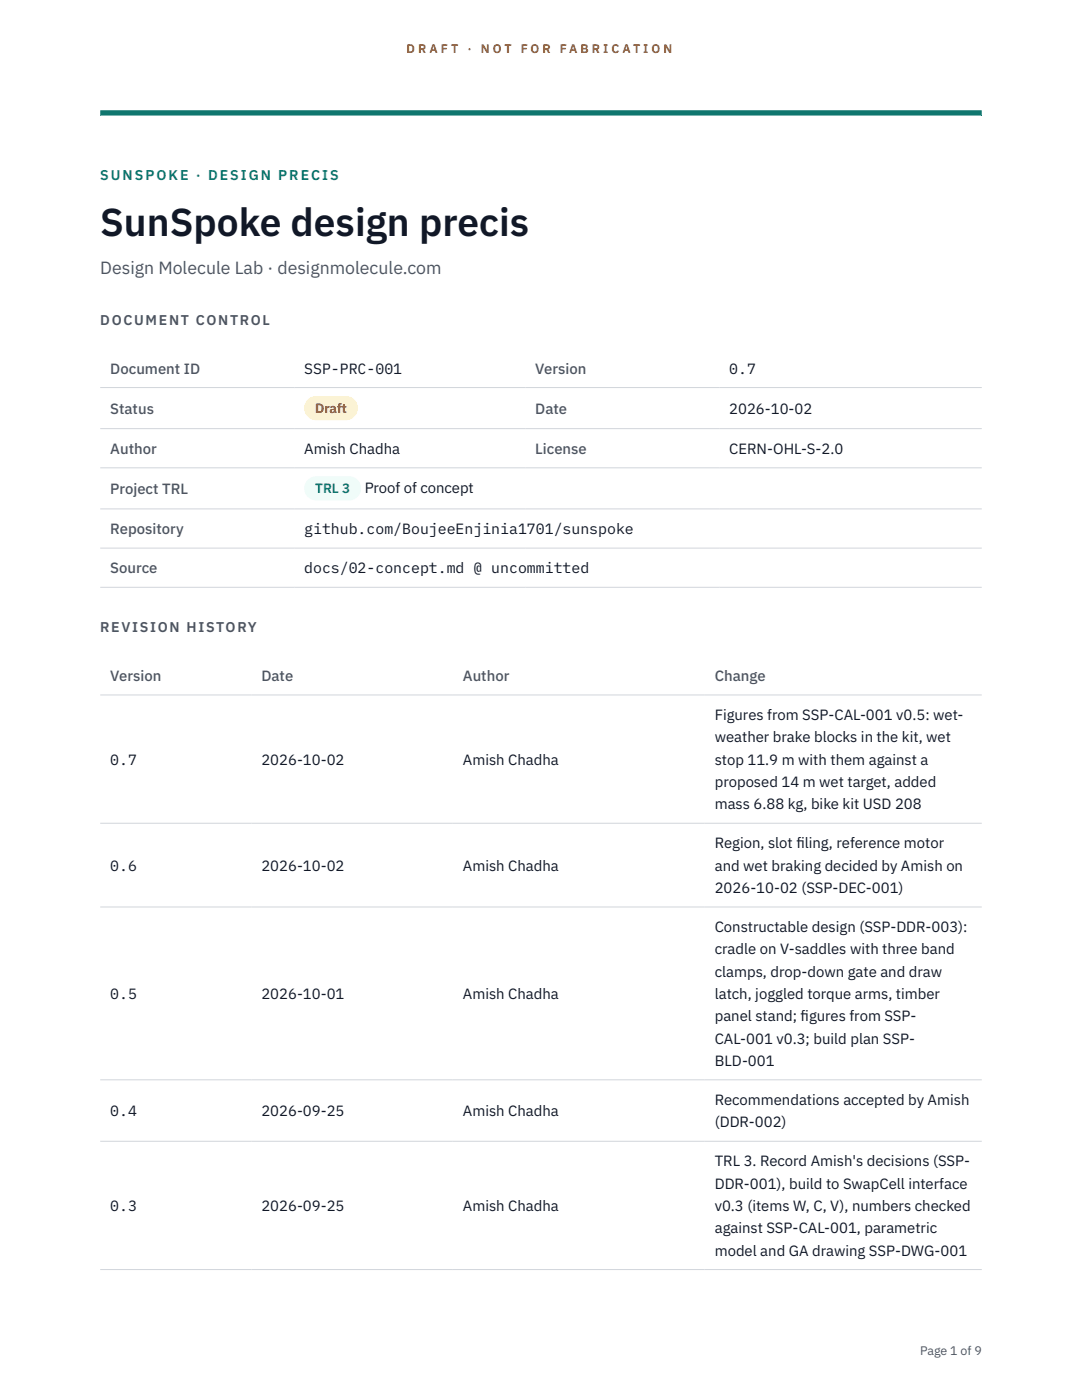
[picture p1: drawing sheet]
<svg xmlns="http://www.w3.org/2000/svg" width="216mm" height="279mm" viewBox="0 0 216 279" stroke-linecap="round" stroke-linejoin="round" font-family="sans-serif">
<defs><g id="words">
<text font-size="7.8" fill="#111827" x="20" y="47.1">SunSpoke design precis</text>
<text font-size="3.5" fill="#4b5563" x="20" y="54.6">Design Molecule Lab · designmolecule.com</text>
<g font-size="3" fill="#4b5563">
<text x="22" y="74.5">Document ID</text>
<text x="106.8" y="74.5">Version</text>
<text x="22" y="82.6">Status</text>
<text x="106.8" y="82.6">Date</text>
<text x="22" y="90.6">Author</text>
<text x="106.8" y="90.6">License</text>
<text x="22" y="98.6">Project TRL</text>
<text x="22" y="106.6">Repository</text>
<text x="22" y="114.4">Source</text>
<text x="22" y="135.9">Version</text>
<text x="52.2" y="135.9">Date</text>
<text x="92.4" y="135.9">Author</text>
<text x="142.6" y="135.9">Change</text>
</g>
<g font-size="3" fill="#111827">
<text x="60.7" y="74.5">SSP-PRC-001</text>
<text x="145.5" y="74.5">0.7</text>
<text x="145.5" y="82.6">2026-10-02</text>
<text x="60.7" y="90.6">Amish Chadha</text>
<text x="145.5" y="90.6">CERN-OHL-S-2.0</text>
<text x="72.8" y="98.5">Proof of concept</text>
<text x="60.7" y="106.6">github.com/BoujeeEnjinia1701/sunspoke</text>
<text x="60.7" y="114.4">docs/02-concept.md @ uncommitted</text>
<text x="142.6" y="143.7">Figures from SSP-CAL-001 v0.5: wet-</text>
<text x="142.6" y="148.2">weather brake blocks in the kit, wet</text>
<text x="22" y="152.6">0.7</text>
<text x="52.2" y="152.6">2026-10-02</text>
<text x="92.4" y="152.6">Amish Chadha</text>
<text x="142.6" y="152.6">stop 11.9 m with them against a</text>
<text x="142.6" y="157.1">proposed 14 m wet target, added</text>
<text x="142.6" y="161.5">mass 6.88 kg, bike kit USD 208</text>
<text x="22" y="173.8">0.6</text>
<text x="52.2" y="173.8">2026-10-02</text>
<text x="92.4" y="173.8">Amish Chadha</text>
<text x="142.6" y="169.3">Region, slot f</text>
<text x="142.6" y="173.8">and wet braking decided by Amish on</text>
<text x="158.9" y="169.3">iling, reference motor</text>
<text x="142.6" y="178.2">2026-10-02 (SSP-DEC-001)</text>
<text x="142.6" y="186">Constructable design (SSP-DDR-003):</text>
<text x="142.6" y="190.5">cradle on V-saddles with three band</text>
<text x="142.6" y="194.9">clamps, drop-down gate and draw</text>
<text x="22" y="199.4">0.5</text>
<text x="52.2" y="199.4">2026-10-01</text>
<text x="92.4" y="199.4">Amish Chadha</text>
<text x="142.6" y="199.4">latch, joggled torque arms, timber</text>
<text x="142.6" y="203.8">panel stand; f</text>
<text x="159.7" y="203.8">igures from SSP-</text>
<text x="142.6" y="208.3">CAL-001 v0.3; build plan SSP-</text>
<text x="142.6" y="212.7">BLD-001</text>
<text x="142.6" y="220.5">Recommendations accepted by Amish</text>
<text x="22" y="222.7">0.4</text>
<text x="52.2" y="222.7">2026-09-25</text>
<text x="92.4" y="222.7">Amish Chadha</text>
<text x="142.6" y="225">(DDR-002)</text>
<text x="142.6" y="232.8">TRL 3. Record Amish's decisions (SSP-</text>
<text x="142.6" y="237.2">DDR-001), build to SwapCell interface</text>
<text x="22" y="241.7">0.3</text>
<text x="52.2" y="241.7">2026-09-25</text>
<text x="92.4" y="241.7">Amish Chadha</text>
<text x="142.6" y="241.7">v0.3 (items W, C, V), numbers checked</text>
<text x="142.6" y="246.1">against SSP-CAL-001, parametric</text>
<text x="142.6" y="250.6">model and GA drawing SSP-DWG-001</text>
</g>
<text font-size="2.8" fill="#0f766e" x="20" y="36">SUNSPOKE · DESIGN PRECIS</text>
<g font-size="2.8" fill="#4b5563">
<text x="20" y="64.8">DOCUMENT CONTROL</text>
<text x="20" y="126.2">REVISION HISTORY</text>
</g>
<text font-size="2.7" fill="#92400e" x="62.9" y="82.5">Draft</text>
<text font-size="2.7" fill="#0f766e" x="62.9" y="98.5">TRL 3</text>
<g font-size="2.5" fill="#b45309">
<text x="81.1" y="10.5">D R A F T</text>
<text x="93.3" y="10.5">·</text>
<text x="95.9" y="10.5">N O T</text>
<text x="103.9" y="10.5">F O R</text>
<text x="111.7" y="10.5">F A B R I C A T I O N</text>
</g>
<text font-size="2.5" fill="#4b5563" x="183.6" y="270.3">Page 1 of 9</text>
</g></defs>
<path d="M20 23.1h175.9zM20 22h175.9v1.1h-175.9z" fill-rule="evenodd" fill="#0f766e"/>
<path d="M20 77.3h175.9M20 85.5h175.9M20 93.4h175.9M20 101.6h175.9M20 109.4h175.9M20 117.2h175.9M20 138.7h175.9M20 164.3h175.9M20 181h175.9M20 215.5h175.9M20 227.8h175.9M20 253.4h175.9" fill="none" stroke="#d1d5db" stroke-width=".2"/>
<path d="M60.7 79h10.7v4.9h-10.7z" fill="#fef3c7"/>
<path d="M60.7 95.1h11.4v4.8h-11.4z" fill="#f0fdfa"/>
<use href="#words"/>
</svg>
